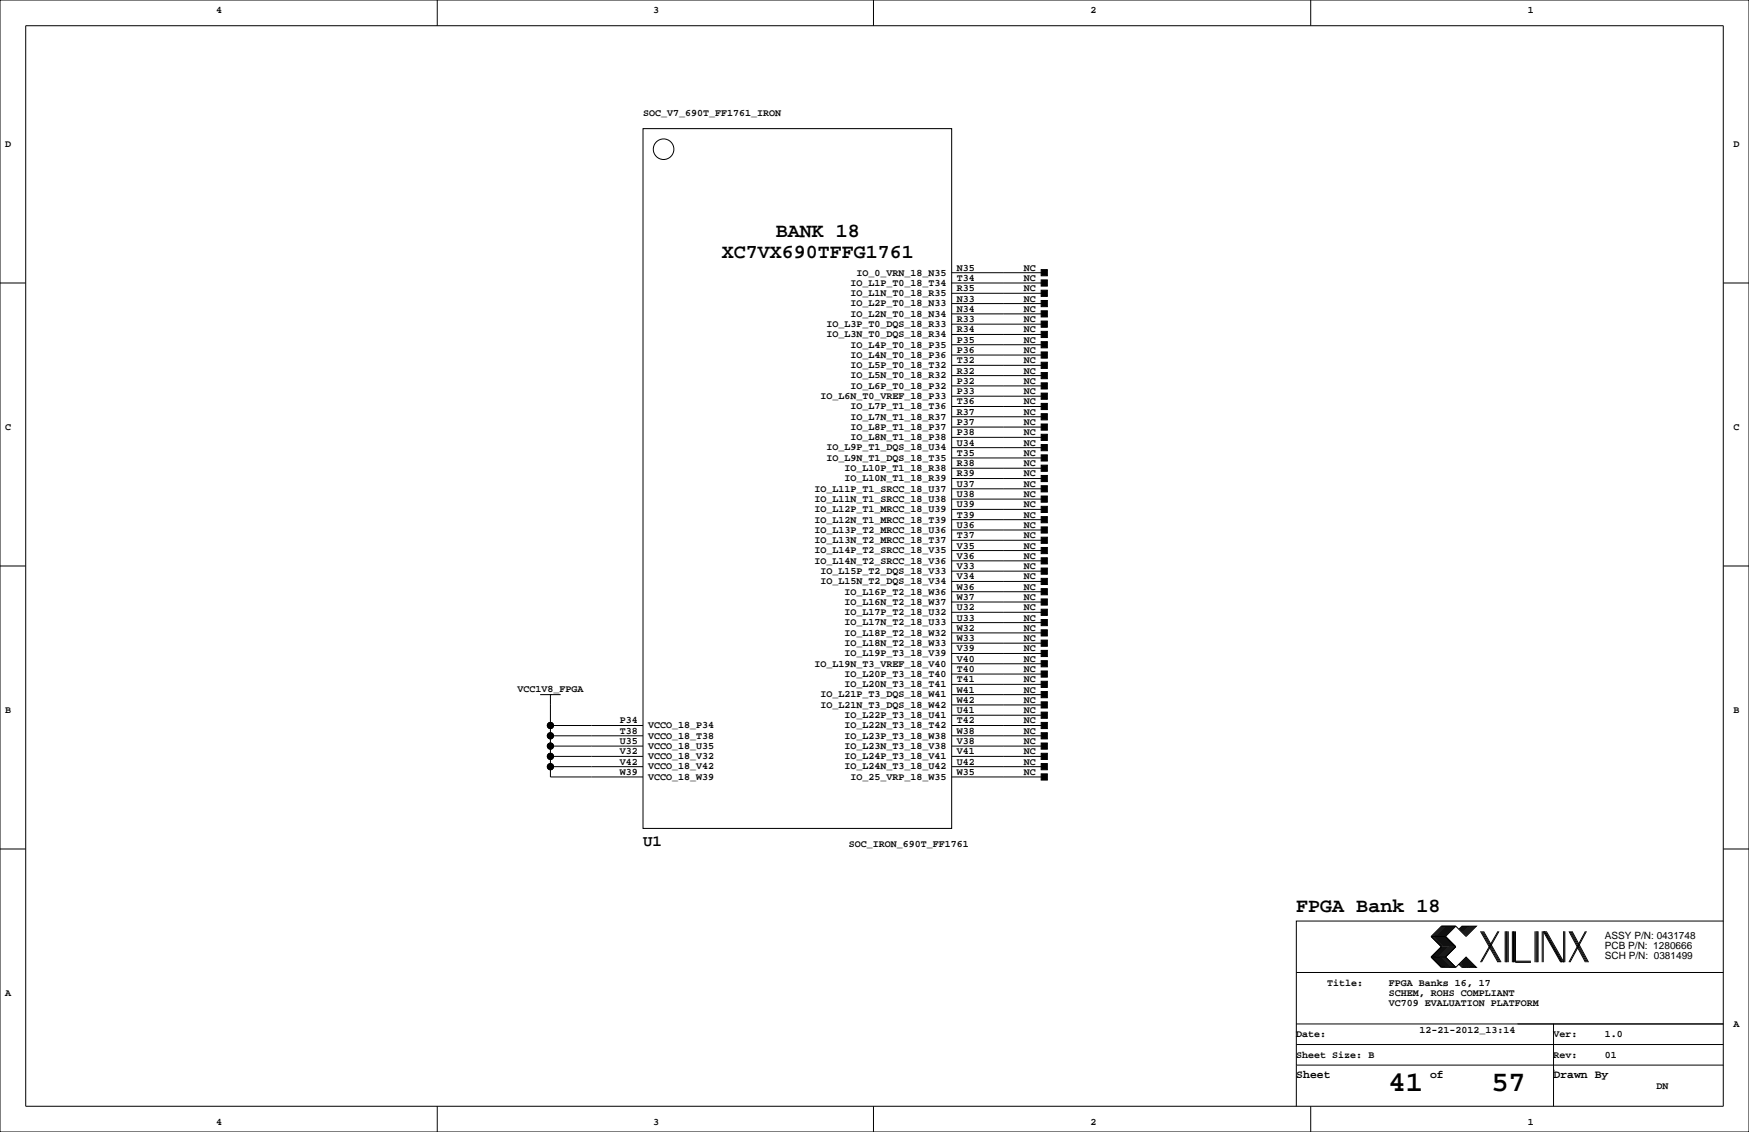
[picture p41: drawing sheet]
<svg xmlns="http://www.w3.org/2000/svg" width="432mm" height="279mm" viewBox="0 0 432 279" stroke-linecap="round" stroke-linejoin="round" font-family="sans-serif">
<defs><g id="words">
<g font-size="7.1">
<text x="342.8" y="269.3">41</text>
<text x="368.2" y="269.3">57</text>
</g>
<g font-size="4.9">
<text x="191.6" y="58.5">BANK 18</text>
<text x="178.2" y="63.6">XC7VX690TFFG1761</text>
<text x="320" y="225.1">FPGA Bank 18</text>
</g>
<text font-size="3.9" x="158.7" y="208.8">U1</text>
<g font-size="2.8">
<text x="320" y="266.1">Sheet</text>
<text x="353.1" y="266.1">of</text>
<text x="383.5" y="266.1">Drawn By</text>
</g>
<g font-size="2.5">
<text x="53.3" y="3.3">4</text>
<text x="161.3" y="3.3">3</text>
<text x="269.2" y="3.3">2</text>
<text x="377.2" y="3.3">1</text>
<text x="158.7" y="28.7">SOC_V7_690T_FF1761_IRON</text>
<text x="1.3" y="36.3">D</text>
<text x="428" y="36.3">D</text>
<text x="210" y="70.5">IO_L1P_T0_18_T34</text>
<text x="211.5" y="68">IO_0_VRN_18_N35</text>
<text x="236.2" y="71.9">R35</text>
<text x="236.2" y="69.3">T34</text>
<text x="236.2" y="66.8">N35</text>
<text x="252.7" y="69.3">NC</text>
<text x="252.7" y="71.9">NC</text>
<text x="252.7" y="66.8">NC</text>
<text x="210" y="75.6">IO_L2P_T0_18_N33</text>
<text x="210" y="73.1">IO_L1N_T0_18_R35</text>
<text x="236.2" y="77">N34</text>
<text x="236.2" y="74.4">N33</text>
<text x="252.7" y="77">NC</text>
<text x="252.7" y="74.4">NC</text>
<text x="204" y="83.2">IO_L3N_T0_DQS_18_R34</text>
<text x="204" y="80.7">IO_L3P_T0_DQS_18_R33</text>
<text x="210" y="78.2">IO_L2N_T0_18_N34</text>
<text x="236.2" y="82">R34</text>
<text x="236.2" y="79.5">R33</text>
<text x="252.7" y="79.5">NC</text>
<text x="252.7" y="82">NC</text>
<text x="210" y="88.3">IO_L4N_T0_18_P36</text>
<text x="210" y="85.8">IO_L4P_T0_18_P35</text>
<text x="236.2" y="89.7">T32</text>
<text x="236.2" y="87.1">P36</text>
<text x="236.2" y="84.6">P35</text>
<text x="252.7" y="89.7">NC</text>
<text x="252.7" y="87.1">NC</text>
<text x="252.7" y="84.6">NC</text>
<text x="210" y="95.9">IO_L6P_T0_18_P32</text>
<text x="210" y="93.4">IO_L5N_T0_18_R32</text>
<text x="210" y="90.9">IO_L5P_T0_18_T32</text>
<text x="236.2" y="94.7">P32</text>
<text x="236.2" y="92.2">R32</text>
<text x="252.7" y="92.2">NC</text>
<text x="252.7" y="94.7">NC</text>
<text x="202.6" y="98.5">IO_L6N_T0_VREF_18_P33</text>
<text x="210" y="101">IO_L7P_T1_18_T36</text>
<text x="236.2" y="99.8">T36</text>
<text x="236.2" y="97.3">P33</text>
<text x="252.7" y="99.8">NC</text>
<text x="252.7" y="97.3">NC</text>
<text x="1.3" y="106.2">C</text>
<text x="210" y="106.1">IO_L8P_T1_18_P37</text>
<text x="210" y="103.6">IO_L7N_T1_18_R37</text>
<text x="236.2" y="107.4">P38</text>
<text x="236.2" y="104.9">P37</text>
<text x="236.2" y="102.4">R37</text>
<text x="252.7" y="102.4">NC</text>
<text x="252.7" y="104.9">NC</text>
<text x="252.7" y="107.4">NC</text>
<text x="428" y="106.2">C</text>
<text x="204" y="113.7">IO_L9N_T1_DQS_18_T35</text>
<text x="204" y="111.2">IO_L9P_T1_DQS_18_U34</text>
<text x="210" y="108.6">IO_L8N_T1_18_P38</text>
<text x="236.2" y="112.5">T35</text>
<text x="236.2" y="110">U34</text>
<text x="252.7" y="112.5">NC</text>
<text x="252.7" y="110">NC</text>
<text x="208.5" y="118.8">IO_L10N_T1_18_R39</text>
<text x="208.5" y="116.3">IO_L10P_T1_18_R38</text>
<text x="236.2" y="117.6">R39</text>
<text x="236.2" y="115.1">R38</text>
<text x="252.7" y="115.1">NC</text>
<text x="252.7" y="117.6">NC</text>
<text x="201.1" y="123.9">IO_L11N_T1_SRCC_18_U38</text>
<text x="201.1" y="121.3">IO_L11P_T1_SRCC_18_U37</text>
<text x="236.2" y="125.2">U39</text>
<text x="236.2" y="122.7">U38</text>
<text x="236.2" y="120.1">U37</text>
<text x="252.7" y="125.2">NC</text>
<text x="252.7" y="122.7">NC</text>
<text x="252.7" y="120.1">NC</text>
<text x="201.1" y="131.5">IO_L13P_T2_MRCC_18_U36</text>
<text x="201.1" y="129">IO_L12N_T1_MRCC_18_T39</text>
<text x="201.1" y="126.4">IO_L12P_T1_MRCC_18_U39</text>
<text x="236.2" y="130.3">U36</text>
<text x="236.2" y="127.8">T39</text>
<text x="252.7" y="127.8">NC</text>
<text x="252.7" y="130.3">NC</text>
<text x="201.1" y="136.6">IO_L14P_T2_SRCC_18_V35</text>
<text x="201.1" y="134">IO_L13N_T2_MRCC_18_T37</text>
<text x="236.2" y="137.9">V36</text>
<text x="236.2" y="135.4">V35</text>
<text x="236.2" y="132.8">T37</text>
<text x="252.7" y="137.9">NC</text>
<text x="252.7" y="135.4">NC</text>
<text x="252.7" y="132.8">NC</text>
<text x="201.1" y="139.1">IO_L14N_T2_SRCC_18_V36</text>
<text x="202.6" y="141.7">IO_L15P_T2_DQS_18_V33</text>
<text x="236.2" y="143">V34</text>
<text x="236.2" y="140.5">V33</text>
<text x="252.7" y="140.5">NC</text>
<text x="252.7" y="143">NC</text>
<text x="202.6" y="144.2">IO_L15N_T2_DQS_18_V34</text>
<text x="208.5" y="149.3">IO_L16N_T2_18_W37</text>
<text x="208.5" y="146.7">IO_L16P_T2_18_W36</text>
<text x="236.2" y="148.1">W37</text>
<text x="236.2" y="145.5">W36</text>
<text x="252.7" y="148.1">NC</text>
<text x="252.7" y="145.5">NC</text>
<text x="208.5" y="154.4">IO_L17N_T2_18_U33</text>
<text x="208.5" y="151.8">IO_L17P_T2_18_U32</text>
<text x="236.2" y="155.7">W32</text>
<text x="236.2" y="153.2">U33</text>
<text x="236.2" y="150.6">U32</text>
<text x="252.7" y="150.6">NC</text>
<text x="252.7" y="155.7">NC</text>
<text x="252.7" y="153.2">NC</text>
<text x="208.5" y="162">IO_L19P_T3_18_V39</text>
<text x="208.5" y="159.4">IO_L18N_T2_18_W33</text>
<text x="208.5" y="156.9">IO_L18P_T2_18_W32</text>
<text x="236.2" y="160.8">V39</text>
<text x="236.2" y="158.2">W33</text>
<text x="252.7" y="160.8">NC</text>
<text x="252.7" y="158.2">NC</text>
<text x="201.1" y="164.5">IO_L19N_T3_VREF_18_V40</text>
<text x="208.5" y="167.1">IO_L20P_T3_18_T40</text>
<text x="236.2" y="165.9">T40</text>
<text x="236.2" y="163.3">V40</text>
<text x="252.7" y="163.3">NC</text>
<text x="252.7" y="165.9">NC</text>
<text x="127.7" y="170.7">VCC1V8_FPGA</text>
<text x="202.6" y="172.1">IO_L21P_T3_DQS_18_W41</text>
<text x="208.5" y="169.6">IO_L20N_T3_18_T41</text>
<text x="236.2" y="173.5">W42</text>
<text x="236.2" y="170.9">W41</text>
<text x="236.2" y="168.4">T41</text>
<text x="252.7" y="170.9">NC</text>
<text x="252.7" y="173.5">NC</text>
<text x="252.7" y="168.4">NC</text>
<text x="1.3" y="176">B</text>
<text x="153" y="178.6">P34</text>
<text x="160" y="179.8">VCCO_18_P34</text>
<text x="202.6" y="174.7">IO_L21N_T3_DQS_18_W42</text>
<text x="208.5" y="179.8">IO_L22N_T3_18_T42</text>
<text x="208.5" y="177.2">IO_L22P_T3_18_U41</text>
<text x="236.2" y="178.6">T42</text>
<text x="236.2" y="176">U41</text>
<text x="252.7" y="178.6">NC</text>
<text x="252.7" y="176">NC</text>
<text x="428" y="176">B</text>
<text x="153" y="183.6">U35</text>
<text x="153" y="181.1">T38</text>
<text x="160" y="184.8">VCCO_18_U35</text>
<text x="160" y="182.3">VCCO_18_T38</text>
<text x="208.5" y="184.8">IO_L23N_T3_18_V38</text>
<text x="208.5" y="182.3">IO_L23P_T3_18_W38</text>
<text x="236.2" y="183.6">V38</text>
<text x="236.2" y="181.1">W38</text>
<text x="252.7" y="183.6">NC</text>
<text x="252.7" y="181.1">NC</text>
<text x="153" y="191.3">W39</text>
<text x="153" y="188.7">V42</text>
<text x="153" y="186.2">V32</text>
<text x="160" y="189.9">VCCO_18_V42</text>
<text x="160" y="187.4">VCCO_18_V32</text>
<text x="208.5" y="189.9">IO_L24N_T3_18_U42</text>
<text x="208.5" y="187.4">IO_L24P_T3_18_V41</text>
<text x="236.2" y="191.3">W35</text>
<text x="236.2" y="188.7">U42</text>
<text x="236.2" y="186.2">V41</text>
<text x="252.7" y="186.2">NC</text>
<text x="252.7" y="191.3">NC</text>
<text x="252.7" y="188.7">NC</text>
<text x="160" y="192.5">VCCO_18_W39</text>
<text x="210" y="192.5">IO_25_VRP_18_W35</text>
<text x="209.5" y="209">SOC_IRON_690T_FF1761</text>
<text x="396.2" y="231.7">ASSY P/N: 0431748</text>
<text x="396.2" y="236.8">SCH P/N: 0381499</text>
<text x="396.2" y="234.2">PCB P/N: 1280666</text>
<text x="1.3" y="245.9">A</text>
<text x="327.7" y="243.3">Title:</text>
<text x="342.9" y="245.9">SCHEM, ROHS COMPLIANT</text>
<text x="342.9" y="243.3">FPGA Banks 16, 17</text>
<text x="342.9" y="248.4">VC709 EVALUATION PLATFORM</text>
<text x="320" y="256">Date:</text>
<text x="350.4" y="255">12-21-2012_13:14</text>
<text x="383.5" y="256">Ver:</text>
<text x="396.2" y="256">1.0</text>
<text x="428" y="253.5">A</text>
<text x="320" y="261.1">Sheet Size: B</text>
<text x="383.5" y="261.1">Rev:</text>
<text x="396.2" y="261.1">01</text>
<text x="408.9" y="268.7">DN</text>
<text x="53.3" y="277.6">4</text>
<text x="161.3" y="277.6">3</text>
<text x="269.2" y="277.6">2</text>
<text x="377.2" y="277.6">1</text>
</g>
</g></defs>
<g fill="none" stroke="#000" stroke-width=".25">
<path d="M0 0h431.8v279.4h-431.8zM6.3 6.4h419.1v266.6h-419.1zM107.9 0v6.4M215.6 0v6.4M323.6 0v6.4M158.7 31.8h76.2v172.7h-76.2zM0 69.8h6.3M234.9 67.3h22.9M234.9 74.9h22.9M234.9 77.5h22.9M234.9 72.4h22.9M234.9 69.8h22.9"/>
<path d="M425.4 69.8h6.4M234.9 85.1h22.9M234.9 87.6h22.9M234.9 82.5h22.9M234.9 80h22.9M234.9 90.2h22.9M234.9 97.8h22.9M234.9 95.2h22.9M234.9 92.7h22.9M234.9 100.3h22.9M234.9 107.9h22.9M234.9 110.5h22.9"/>
<path d="M234.9 105.4h22.9M234.9 102.9h22.9M234.9 113h22.9M234.9 118.1h22.9M234.9 115.6h22.9M0 139.7h6.3M234.9 120.7h22.9M234.9 123.2h22.9M234.9 130.8h22.9M234.9 133.3h22.9M234.9 128.3h22.9M234.9 125.7h22.9"/>
<path d="M234.9 135.9h22.9M234.9 138.4h22.9M425.4 139.7h6.4M234.9 143.5h22.9M234.9 146h22.9M234.9 141h22.9M234.9 153.7h22.9M234.9 156.2h22.9M234.9 151.1h22.9M234.9 148.6h22.9M234.9 158.8h22.9M133.3 171.4h5.1"/>
<path d="M135.9 171.4h.1M135.9 179.1h22.8M135.9 171.4v20.4h22.8M234.9 179.1h22.9M234.9 166.4h22.9M234.9 168.9h22.9M234.9 163.8h22.9M234.9 161.3h22.9M234.9 176.5h22.9M234.9 174h22.9M234.9 171.4h22.9M135.9 181.6h22.8"/>
<path d="M135.9 184.1h22.8M135.9 186.7h22.8M135.9 189.2h22.8M234.9 181.6h22.9M234.9 184.1h22.9M234.9 186.7h22.9M234.9 189.2h22.9M234.9 191.8h22.9M0 209.5h6.3M425.4 209.5h6.4M353.3 236.2l2.6 2.6h3.5M353.3 231.1l2.6 2.6-2.6 2.5"/>
<path d="M353.3 236.2h3.6M353.3 231.1h3.6M356.1 228.6l-2.5 2.5 2.5 2.6-2.5 2.5 2.5 2.6M356.4 228.6l-2.6 2.5 2.6 2.6-2.6 2.5 2.6 2.6M356.6 228.6l-2.5 2.5 2.5 2.6-2.5 2.5 2.5 2.6M356.9 228.6l-2.6 2.5 2.6 2.6-2.6 2.5 2.6 2.6M356.9 231.1l2.5 2.6-2.5 2.5M356.9 236.2l2.5 2.6M357.1 228.6l-2.5 2.5 2.5 2.6-2.5 2.5 2.5 2.6M357.4 228.6l-2.6 2.5 2.6 2.6-2.6 2.5 2.6 2.6M357.6 228.6l-2.5 2.5 2.5 2.6-2.5 2.5 2.5 2.6M357.9 228.6l-2.6 2.5 2.6 2.6-2.6 2.5 2.6 2.6"/>
<path d="M358.1 228.6l-2.5 2.5 2.5 2.6-2.5 2.5 2.5 2.6M358.4 228.6l-2.5 2.5 2.5 2.6-2.5 2.5 2.5 2.6M358.6 228.6l-2.5 2.5 2.5 2.6-2.5 2.5 2.5 2.6M358.9 228.6l-2.5 2.5 2.5 2.6-2.5 2.5 2.5 2.6M359.2 228.6l-2.6 2.5 2.6 2.6-2.6 2.5 2.6 2.6M359.4 228.6l2.5 2.5 2.6-2.5h-3.6l-.7 .8M359.4 228.6h-3.5l-2.6 2.5M359.4 228.6l-2.5 2.5M360.2 238l.7 .8h3.6l-2.6-2.6-2.5 2.6M360.4 237.7l1 1.1M360.4 238l.8 .8M360.7 237.5l1.2 1.3"/>
<path d="M360.7 237.7l1 1.1M360.9 237.2l1.6 1.6M360.9 237.5l1.3 1.3M361.2 237l1.8 1.8M361.2 237.2l1.5 1.6M361.2 228.6l-.8 .8M361.4 236.7l2.1 2.1M361.4 237l1.8 1.8M361.4 228.6l-1 1M361.7 236.5l2.3 2.3M361.7 236.7l2 2.1M361.7 228.6l-1 1"/>
<path d="M361.9 236.5l2.3 2.3M361.9 228.6l-1.2 1.3M362.2 228.6l-1.3 1.3M362.5 228.6l-1.6 1.5M362.7 228.6l-1.5 1.5M363 228.6l-1.8 1.8M363.2 228.6l-1.8 1.8M363.5 228.6l-2.1 2M363.7 228.6l-2 2M364 228.6l-2.3 2.3M364.2 228.6l-2.3 2.3M365.5 229.9l4.3 7.6"/>
<path d="M365.8 229.9l4.3 7.6M366 229.9l4.3 7.6M366.3 229.9l4.3 7.6M369.8 229.9l-4.3 7.6M370.1 229.9l-4.3 7.6M371.6 229.9v7.6M371.9 229.9v7.6M372.1 229.9v7.6M372.4 229.9v7.6M373.4 229.9v7.6M373.6 229.9v7.6M373.9 229.9v7.6"/>
<path d="M374.1 229.9v7.6h3.9M374.1 237.2h3.9M379 229.9v7.6M379.2 229.9v7.6M379.5 229.9v7.6M379.7 229.9v7.6M380.7 229.9v7.6M381 237.5v-7.6l4.3 7.6M381.3 229.9l4.3 7.6M381.5 229.9l4.3 7.6M381.8 229.9l4.3 7.6v-7.6M386.3 229.9v7.6"/>
<path d="M387.3 229.9l4.1 7.6M387.6 229.9l4.1 7.6M387.9 229.9l4 7.6M388.1 229.9l4.1 7.6M391.4 229.9l-4.1 7.6M391.7 229.9l-4.1 7.6M425.4 227.3h-105.4v35.6M320 257.8h105.4M320 252.7h105.4M320 240h105.4M383.5 252.7v20.3M107.9 273v6.4"/>
<path d="M215.6 273v6.4M320 262.9v10.1M320 262.9h105.4M323.6 273v6.4M383.5 264.2h.1"/>
<circle cx="163.8" cy="36.8" r="2.54"/>
<circle cx="135.9" cy="179.1" r=".76"/>
<circle cx="135.9" cy="189.2" r=".76"/>
<circle cx="135.9" cy="184.1" r=".76"/>
<circle cx="135.9" cy="186.7" r=".76"/>
<circle cx="135.9" cy="181.6" r=".76"/>
</g>
<g fill="#000" stroke="#000" stroke-width=".25">
<path d="M257 66.5h1.6v1.6h-1.6z" fill-rule="evenodd"/>
<path d="M257 74.2h1.6v1.5h-1.6z" fill-rule="evenodd"/>
<path d="M257 76.7h1.6v1.5h-1.6z" fill-rule="evenodd"/>
<path d="M257 71.6h1.6v1.6h-1.6z" fill-rule="evenodd"/>
<path d="M257 69.1h1.6v1.5h-1.6z" fill-rule="evenodd"/>
<path d="M257 84.3h1.6v1.6h-1.6z" fill-rule="evenodd"/>
<path d="M257 86.9h1.6v1.5h-1.6z" fill-rule="evenodd"/>
<path d="M257 81.8h1.6v1.5h-1.6z" fill-rule="evenodd"/>
<path d="M257 79.2h1.6v1.6h-1.6z" fill-rule="evenodd"/>
<path d="M257 89.4h1.6v1.5h-1.6z" fill-rule="evenodd"/>
<path d="M257 97h1.6v1.6h-1.6z" fill-rule="evenodd"/>
<path d="M257 94.5h1.6v1.5h-1.6z" fill-rule="evenodd"/>
<path d="M257 91.9h1.6v1.6h-1.6z" fill-rule="evenodd"/>
<path d="M257 99.6h1.6v1.5h-1.6z" fill-rule="evenodd"/>
<path d="M257 107.2h1.6v1.5h-1.6z" fill-rule="evenodd"/>
<path d="M257 109.7h1.6v1.6h-1.6z" fill-rule="evenodd"/>
<path d="M257 104.6h1.6v1.6h-1.6z" fill-rule="evenodd"/>
<path d="M257 102.1h1.6v1.5h-1.6z" fill-rule="evenodd"/>
<path d="M257 112.3h1.6v1.5h-1.6z" fill-rule="evenodd"/>
<path d="M257 117.3h1.6v1.6h-1.6z" fill-rule="evenodd"/>
<path d="M257 114.8h1.6v1.5h-1.6z" fill-rule="evenodd"/>
<path d="M257 119.9h1.6v1.5h-1.6z" fill-rule="evenodd"/>
<path d="M257 122.4h1.6v1.6h-1.6z" fill-rule="evenodd"/>
<path d="M257 130h1.6v1.6h-1.6z" fill-rule="evenodd"/>
<path d="M257 132.6h1.6v1.5h-1.6z" fill-rule="evenodd"/>
<path d="M257 127.5h1.6v1.5h-1.6z" fill-rule="evenodd"/>
<path d="M257 125h1.6v1.5h-1.6z" fill-rule="evenodd"/>
<path d="M257 135.1h1.6v1.6h-1.6z" fill-rule="evenodd"/>
<path d="M257 137.7h1.6v1.5h-1.6z" fill-rule="evenodd"/>
<path d="M257 142.7h1.6v1.6h-1.6z" fill-rule="evenodd"/>
<path d="M257 145.3h1.6v1.5h-1.6z" fill-rule="evenodd"/>
<path d="M257 140.2h1.6v1.5h-1.6z" fill-rule="evenodd"/>
<path d="M257 152.9h1.6v1.5h-1.6z" fill-rule="evenodd"/>
<path d="M257 155.4h1.6v1.6h-1.6z" fill-rule="evenodd"/>
<path d="M257 150.4h1.6v1.5h-1.6z" fill-rule="evenodd"/>
<path d="M257 147.8h1.6v1.6h-1.6z" fill-rule="evenodd"/>
<path d="M257 158h1.6v1.5h-1.6z" fill-rule="evenodd"/>
<path d="M257 165.6h1.6v1.5h-1.6z" fill-rule="evenodd"/>
<path d="M257 168.1h1.6v1.6h-1.6z" fill-rule="evenodd"/>
<path d="M257 163.1h1.6v1.5h-1.6z" fill-rule="evenodd"/>
<path d="M257 160.5h1.6v1.6h-1.6z" fill-rule="evenodd"/>
<path d="M257 175.8h1.6v1.5h-1.6z" fill-rule="evenodd"/>
<path d="M257 178.3h1.6v1.5h-1.6z" fill-rule="evenodd"/>
<path d="M257 173.2h1.6v1.6h-1.6z" fill-rule="evenodd"/>
<path d="M257 170.7h1.6v1.5h-1.6z" fill-rule="evenodd"/>
<path d="M257 180.8h1.6v1.6h-1.6z" fill-rule="evenodd"/>
<path d="M257 188.5h1.6v1.5h-1.6z" fill-rule="evenodd"/>
<path d="M257 191h1.6v1.5h-1.6z" fill-rule="evenodd"/>
<path d="M257 185.9h1.6v1.6h-1.6z" fill-rule="evenodd"/>
<path d="M257 183.4h1.6v1.5h-1.6z" fill-rule="evenodd"/>
<circle cx="135.9" cy="179.1" r=".76"/>
<circle cx="135.9" cy="189.2" r=".76"/>
<circle cx="135.9" cy="184.1" r=".76"/>
<circle cx="135.9" cy="186.7" r=".76"/>
<circle cx="135.9" cy="181.6" r=".76"/>
</g>
<use href="#words"/>
</svg>
